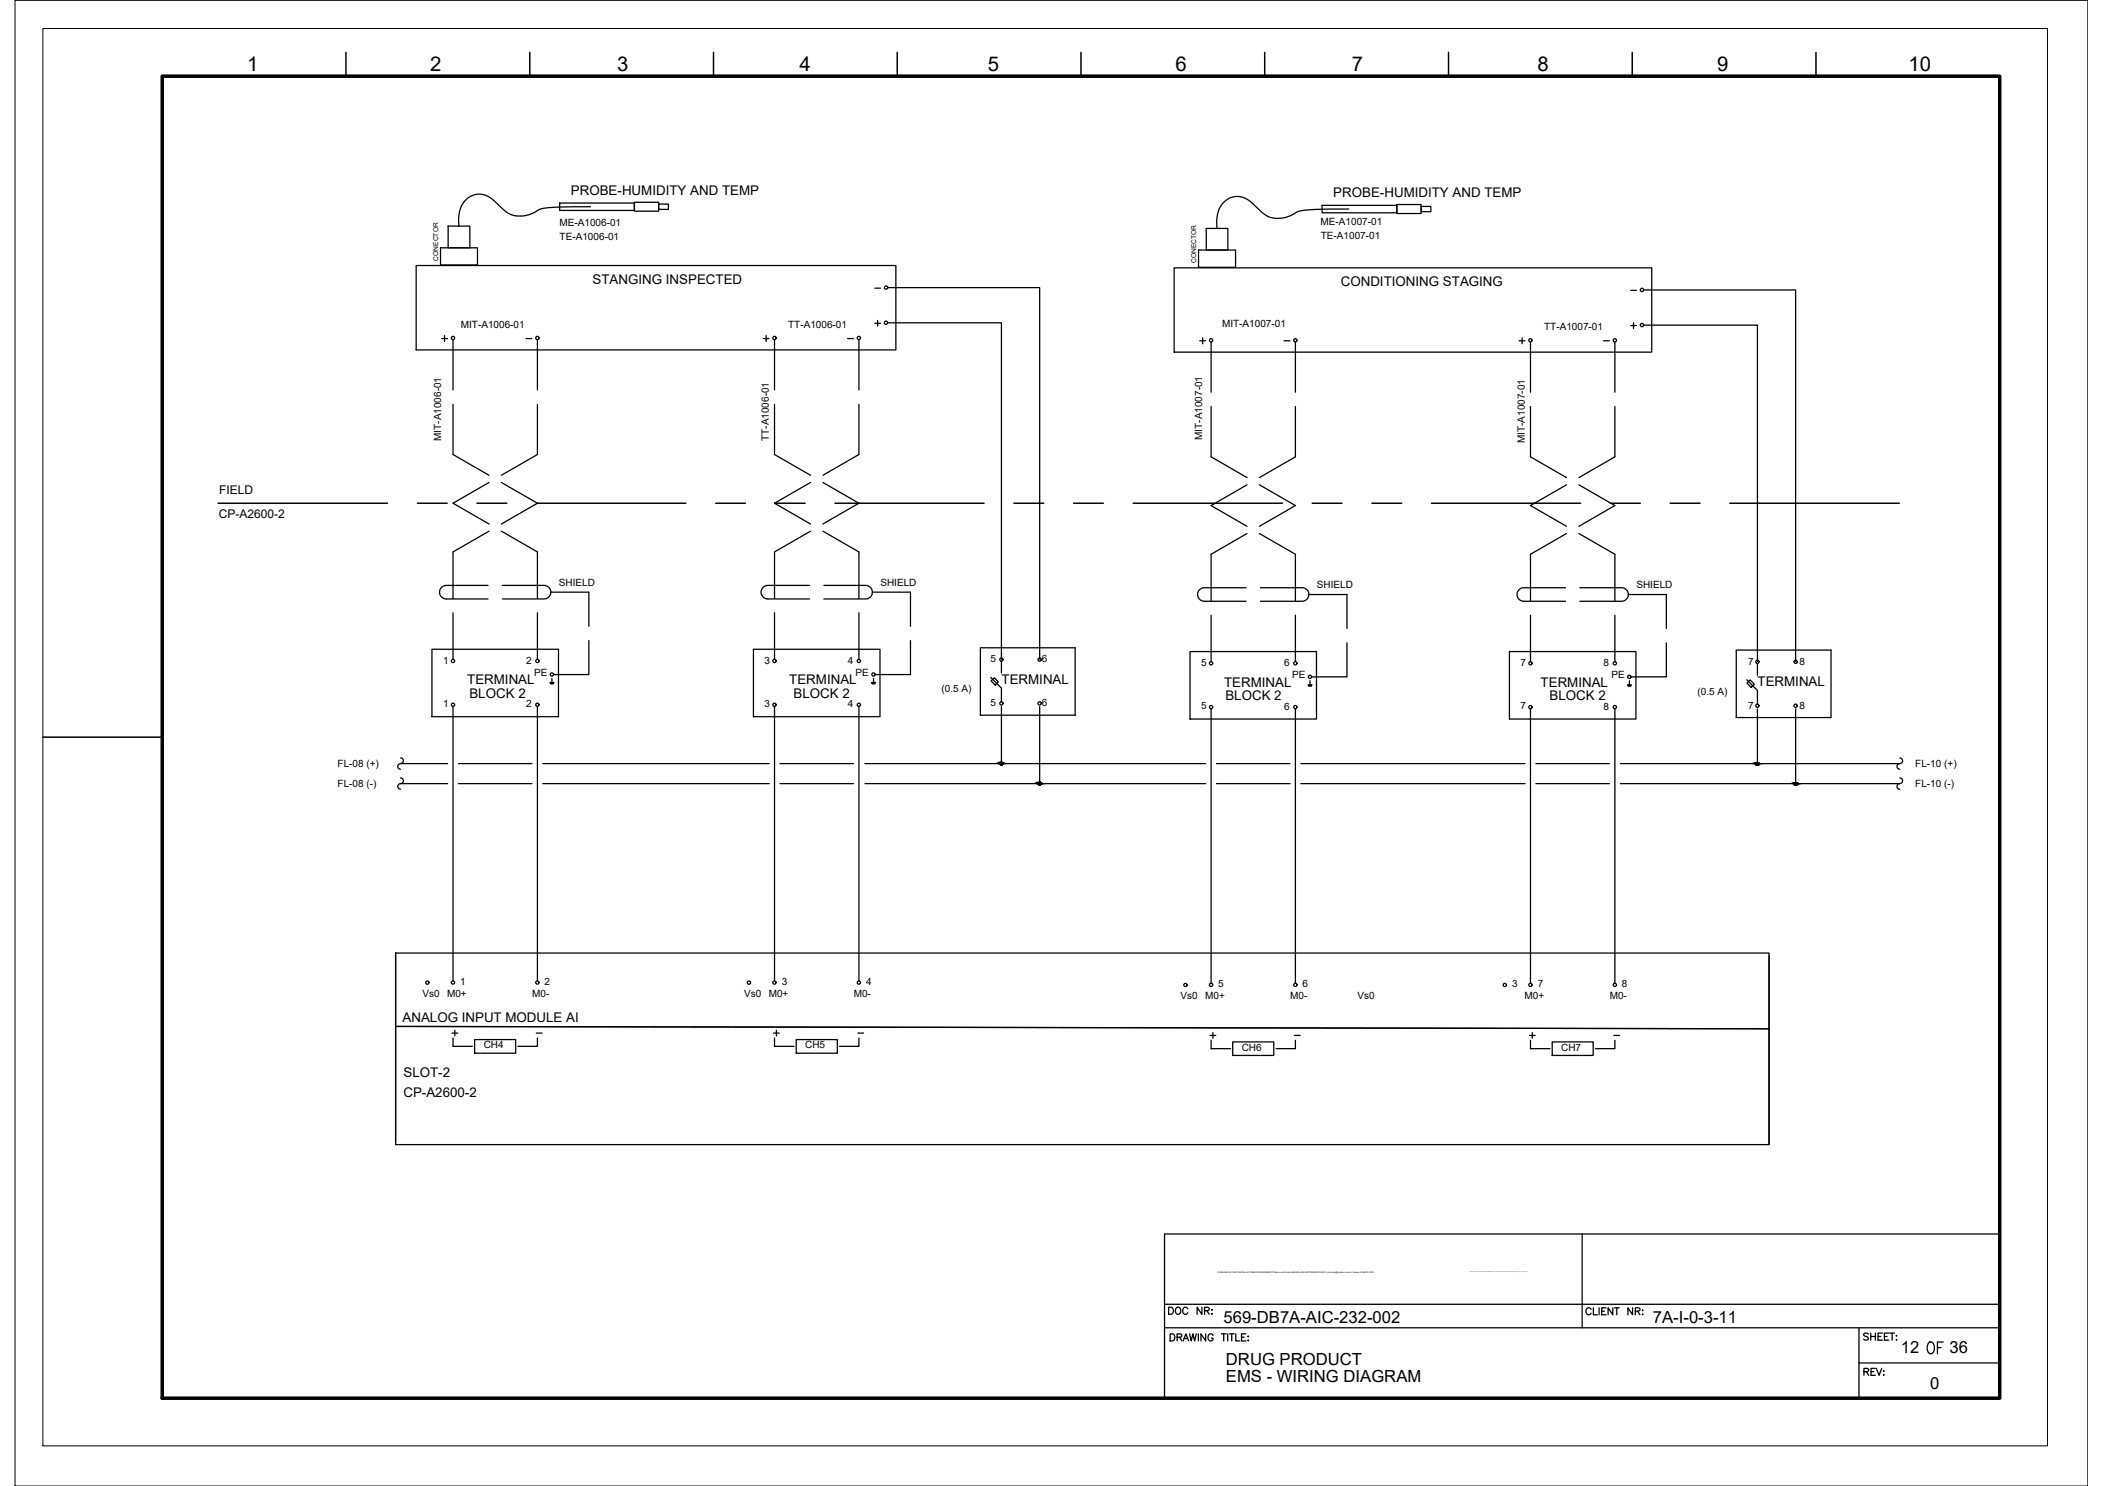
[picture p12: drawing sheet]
<svg xmlns="http://www.w3.org/2000/svg" width="420mm" height="297mm" viewBox="0 0 420 297" stroke-linecap="round" stroke-linejoin="round" font-family="sans-serif">
<defs><g id="words">
<text font-size="5.7" x="384.2" y="272">OF</text>
<text font-size="4.4" x="324.9" y="67">+</text>
<g font-size="4.1">
<text x="49.4" y="14.2">1</text>
<text x="86" y="14.2">2</text>
<text x="123.3" y="14.2">3</text>
<text x="159.8" y="14.2">4</text>
<text x="197.5" y="14.2">5</text>
<text x="235" y="14.2">6</text>
<text x="270.2" y="14.2">7</text>
<text x="307.3" y="14.2">8</text>
<text x="343.2" y="14.2">9</text>
<text x="381.5" y="14.2">10</text>
</g>
<g font-size="4">
<text x="87.5" y="69.5">+</text>
<text x="173.9" y="66.3">+</text>
<text x="238.8" y="69.8">+</text>
<text x="302.7" y="69.8">+</text>
<text x="89.6" y="208.1">+</text>
<text x="240.9" y="208.8">+</text>
<text x="304.8" y="208.8">+</text>
</g>
<g font-size="3.3">
<text x="244.6" y="264.4">569-DB7A-AIC-232-002</text>
<text x="330.4" y="264.5">7A-I-0-3-11</text>
<text x="245" y="272.9">DRUG PRODUCT</text>
<text x="379.9" y="270.5">12</text>
<text x="389.7" y="270.5">36</text>
<text x="245" y="276.3">EMS - WIRING DIAGRAM</text>
<text x="385.8" y="277.6">0</text>
</g>
<g font-size="2.7">
<text x="114.1" y="39">PROBE-HUMIDITY AND TEMP</text>
<text x="266.5" y="39.4">PROBE-HUMIDITY AND TEMP</text>
<text x="118.4" y="56.8">STANGING INSPECTED</text>
<text x="268" y="57.2">CONDITIONING STAGING</text>
<text x="93.4" y="136.8">TERMINAL</text>
<text x="157.8" y="136.8">TERMINAL</text>
<text x="200.2" y="136.7">TERMINAL</text>
<text x="244.7" y="137.3">TERMINAL</text>
<text x="308" y="137.3">TERMINAL</text>
<text x="351.3" y="137.1">TERMINAL</text>
<text x="93.8" y="139.4">BLOCK 2</text>
<text x="158.6" y="139.4">BLOCK 2</text>
<text x="244.9" y="139.9">BLOCK 2</text>
<text x="309.7" y="139.9">BLOCK 2</text>
<text x="80.5" y="204.3">ANALOG INPUT MODULE AI</text>
<text x="80.6" y="215.3">SLOT-2</text>
<text x="80.6" y="219.3">CP-A2600-2</text>
</g>
<g font-size="2.6">
<text x="173.9" y="58.9">-</text>
<text x="324.9" y="59.3">-</text>
<text x="104.4" y="68.8">-</text>
<text x="168.6" y="68.8">-</text>
<text x="255.8" y="69.5">-</text>
<text x="319.6" y="69.5">-</text>
<text x="106.2" y="207.8">-</text>
<text x="170.7" y="207.8">-</text>
<text x="257.9" y="208.1">-</text>
<text x="321.7" y="208.1">-</text>
</g>
<g font-size="2.4">
<text x="43.8" y="98.7">FIELD</text>
<text x="43.7" y="103.6">CP-A2600-2</text>
</g>
<g font-size="2">
<text x="111.8" y="45.3">ME-A1006-01</text>
<text x="111.9" y="47.9">TE-A1006-01</text>
<text x="264" y="45.1">ME-A1007-01</text>
<text x="264" y="47.8">TE-A1007-01</text>
<text x="92.1" y="65.5">MIT-A1006-01</text>
<text x="157.5" y="65.5">TT-A1006-01</text>
<text x="244.3" y="65.3">MIT-A1007-01</text>
<text x="308.7" y="66">TT-A1007-01</text>
<text x="88.2" y="88.1" transform="rotate(-90 88.2 88.1)">MIT-A1006-01</text>
<text x="153.7" y="88.1" transform="rotate(-90 153.7 88.1)">TT-A1006-01</text>
<text x="240.3" y="87.9" transform="rotate(-90 240.3 87.9)">MIT-A1007-01</text>
<text x="304.8" y="88.6" transform="rotate(-90 304.8 88.6)">MIT-A1007-01</text>
<text x="111.7" y="117.2">SHIELD</text>
<text x="176" y="117.2">SHIELD</text>
<text x="263.2" y="117.6">SHIELD</text>
<text x="327.1" y="117.6">SHIELD</text>
<text x="88.6" y="132.7">1</text>
<text x="105.2" y="132.7">2</text>
<text x="106.7" y="135.1">PE</text>
<text x="152.8" y="132.7">3</text>
<text x="169.4" y="132.7">4</text>
<text x="171" y="135.1">PE</text>
<text x="198" y="132.3">5</text>
<text x="208.3" y="132.3">6</text>
<text x="240.1" y="133.1">5</text>
<text x="256.7" y="133.1">6</text>
<text x="258.3" y="135.6">PE</text>
<text x="303.9" y="133.1">7</text>
<text x="320.5" y="133.1">8</text>
<text x="322.1" y="135.6">PE</text>
<text x="349.4" y="132.9">7</text>
<text x="359.7" y="132.9">8</text>
<text x="88.6" y="141.3">1</text>
<text x="105.2" y="141.4">2</text>
<text x="152.8" y="141.3">3</text>
<text x="169.4" y="141.4">4</text>
<text x="188.2" y="138.4">(0.5 A)</text>
<text x="198" y="141.1">5</text>
<text x="208.3" y="141.1">6</text>
<text x="240.1" y="141.8">5</text>
<text x="256.7" y="141.8">6</text>
<text x="303.9" y="141.8">7</text>
<text x="320.5" y="141.8">8</text>
<text x="339.3" y="138.9">(0.5 A)</text>
<text x="349.4" y="141.7">7</text>
<text x="359.7" y="141.7">8</text>
<text x="67.5" y="153.3">FL-08 (+)</text>
<text x="382.8" y="153.3">FL-10 (+)</text>
<text x="67.5" y="157.3">FL-08 (-)</text>
<text x="382.8" y="157.3">FL-10 (-)</text>
<text x="92" y="196.8">1</text>
<text x="108.8" y="196.8">2</text>
<text x="156.3" y="196.8">3</text>
<text x="173.1" y="196.8">4</text>
<text x="243.5" y="197.3">5</text>
<text x="260.4" y="197.3">6</text>
<text x="302.2" y="197.3">3</text>
<text x="307.4" y="197.3">7</text>
<text x="324.2" y="197.3">8</text>
<text x="84.5" y="199.3">Vs0</text>
<text x="89.4" y="199.3">M0+</text>
<text x="106.4" y="199.3">M0-</text>
<text x="148.7" y="199.3">Vs0</text>
<text x="153.6" y="199.3">M0+</text>
<text x="170.6" y="199.3">M0-</text>
<text x="236" y="199.8">Vs0</text>
<text x="240.9" y="199.7">M0+</text>
<text x="257.9" y="199.7">M0-</text>
<text x="271.3" y="199.8">Vs0</text>
<text x="304.7" y="199.7">M0+</text>
<text x="321.8" y="199.7">M0-</text>
<text x="96.7" y="209.6">CH4</text>
<text x="161" y="209.6">CH5</text>
<text x="248.2" y="210">CH6</text>
<text x="312.1" y="210">CH7</text>
</g>
<g font-size="1.3">
<text x="87.6" y="52.1" transform="rotate(-90 87.6 52.1)">CONECTOR</text>
<text x="239.1" y="52.6" transform="rotate(-90 239.1 52.6)">CONECTOR</text>
</g>
<text font-size=".4" x="243.3" y="254.4">P:\569-BAXALTA\01.ENG\03.AUTOMACAO\ANDAMENTO\Banco de Dados\569-B7A-INS-INSTRUMENTACAO_moliveira@tessler-com-br-Tessler-5164457.JPG</text>
</g></defs>
<!-- layer: I_DATA -->
<g fill="none" stroke="#000" stroke-width=".25">
<path d="M83.2 53.1h95.9v16.8h-95.9zM234.7 53.5h95.5v16.9h-95.5zM152.6 67.7h1.1M153.1 67.1v1.1M86.3 129.8h25.3v13.5h-25.3zM109.9 136.4h.8M110 136.6h.7M110.1 136.7h.5M110.3 135.6v.8M150.6 129.8h25.3v13.5h-25.3zM174.2 136.4h.8M174.3 136.6h.6"/>
<path d="M174.3 136.7h.6M174.6 135.6v.8M196 129.5h18.9v13.5h-18.9zM237.9 130.2h25.2v13.5h-25.2zM261.5 136.9h.8M261.5 137h.7M261.6 137.2h.5M261.9 136.1v.8M301.7 130.2h25.3v13.5h-25.3zM325.3 136.9h.8M325.4 137h.6M325.4 137.2h.6"/>
<path d="M325.7 136.1v.8M347 129.9h19v13.5h-19zM79.1 190.5v37.9M353.6 191v37.8M79.1 205.2l274.5 .4M90.6 209.2h3.8M94.9 207.8h8.2v2.7h-8.2zM107.4 207.5v1.7h-3.9M154.6 206.5h1.2M154.8 207.5v1.7h3.9M155.2 205.9v1.2M159.2 207.8h8.2v2.7h-8.2z"/>
<path d="M171.7 207.5v1.7h-3.9M242.1 209.6h3.9M246.4 208.3h8.2v2.7h-8.2zM258.9 207.9v1.7h-3.8M305.9 209.6h3.9M310.3 208.3h8.2v2.7h-8.2zM322.8 207.9v1.7h-3.9"/>
<circle cx="154.8" cy="67.6" r=".33"/>
<circle cx="90.5" cy="132.1" r=".33"/>
<circle cx="107.4" cy="132.1" r=".33"/>
<circle cx="110.3" cy="134.8" r=".33"/>
<circle cx="154.8" cy="132.1" r=".33"/>
<circle cx="171.7" cy="132.1" r=".33"/>
<circle cx="174.6" cy="134.8" r=".33"/>
<circle cx="200.2" cy="131.8" r=".33"/>
<circle cx="207.8" cy="131.8" r=".33"/>
<circle cx="242.1" cy="132.6" r=".33"/>
<circle cx="258.9" cy="132.6" r=".33"/>
<circle cx="261.8" cy="135.3" r=".33"/>
<circle cx="305.9" cy="132.6" r=".33"/>
<circle cx="322.8" cy="132.6" r=".33"/>
<circle cx="325.7" cy="135.3" r=".33"/>
<circle cx="351.3" cy="132.3" r=".33"/>
<circle cx="358.9" cy="132.3" r=".33"/>
<circle cx="90.5" cy="140.9" r=".33"/>
<circle cx="107.4" cy="140.9" r=".33"/>
<circle cx="154.8" cy="140.9" r=".33"/>
<circle cx="171.7" cy="140.9" r=".33"/>
<circle cx="200.2" cy="140.6" r=".33"/>
<circle cx="207.8" cy="140.6" r=".33"/>
<circle cx="242.1" cy="141.3" r=".33"/>
<circle cx="258.9" cy="141.3" r=".33"/>
<circle cx="305.9" cy="141.3" r=".33"/>
<circle cx="322.8" cy="141.3" r=".33"/>
<circle cx="351.3" cy="141.1" r=".33"/>
<circle cx="358.9" cy="141.1" r=".33"/>
<circle cx="85.4" cy="196.4" r=".33"/>
<circle cx="90.5" cy="196.4" r=".33"/>
<circle cx="107.4" cy="196.4" r=".33"/>
<circle cx="149.7" cy="196.4" r=".33"/>
<circle cx="154.8" cy="196.4" r=".33"/>
<circle cx="171.7" cy="196.4" r=".33"/>
<circle cx="237" cy="196.9" r=".33"/>
<circle cx="242.1" cy="196.9" r=".33"/>
<circle cx="258.9" cy="196.9" r=".33"/>
<circle cx="300.8" cy="196.9" r=".33"/>
<circle cx="305.9" cy="196.9" r=".33"/>
<circle cx="322.8" cy="196.9" r=".33"/>
</g>
<!-- layer: I_TABS -->
<g fill="none" stroke="#000" stroke-width=".25">
<path d="M90.6 67.9v10M107.4 67.9v10M154.8 67.9v10M171.7 67.9v10M242.1 68.4v10M258.9 68.4v10M305.9 68.4v10M322.8 68.4v10M90.6 80.8v10.1l7.1 4.1M97.7 96.4l-7.1 4.2 7.1 4.1M100.2 96.4l7.2 4.2-7.2 4.1M107.4 80.8v10.1l-7.2 4.1"/>
<path d="M154.8 80.8v10.1l7.2 4.1M162 96.4l-7.2 4.2 7.2 4.1M164.5 96.4l7.2 4.2-7.2 4.1M171.7 80.8v10.1l-7.2 4.1M242.1 81.3v10l7.2 4.2M249.3 96.9l-7.2 4.2 7.2 4.1M251.7 96.9l7.2 4.2-7.2 4.1M258.9 81.3v10l-7.2 4.2M305.9 81.3v10l7.2 4.2M313.1 96.9l-7.2 4.2 7.2 4.1M315.6 96.9l7.2 4.2-7.2 4.1M322.8 81.3v10l-7.2 4.2"/>
<path d="M97.6 117h-8.4a1.35 1.35 0 0 0-1.3 1.4 1.35 1.35 0 0 0 1.3 1.3h8.4M97.7 106.2l-7.1 4.1v9.3M100.2 106.2l7.2 4.1v9.3M100.4 117h8.4a1.35 1.35 0 0 1 1.3 1.4 1.35 1.35 0 0 1-1.3 1.3h-8.4M110.1 118.4h7.6v6.8M161.8 117h-8.3a1.35 1.35 0 0 0-1.4 1.4 1.35 1.35 0 0 0 1.4 1.3h8.3M162 106.2l-7.2 4.1v9.3M164.5 106.2l7.2 4.1v9.3M164.7 117h8.3a1.35 1.35 0 0 1 1.4 1.4 1.35 1.35 0 0 1-1.4 1.3h-8.3M174.4 118.4h7.6v6.8M249.1 117.5h-8.4a1.35 1.35 0 0 0-1.3 1.3 1.35 1.35 0 0 0 1.3 1.4h8.4M249.3 106.6l-7.2 4.2v9.3"/>
<path d="M251.7 106.6l7.2 4.2v9.3M251.9 117.5h8.4a1.35 1.35 0 0 1 1.3 1.3 1.35 1.35 0 0 1-1.3 1.4h-8.4M261.6 118.8h7.6v6.8M312.9 117.5h-8.3a1.35 1.35 0 0 0-1.4 1.3 1.35 1.35 0 0 0 1.4 1.4h8.3M313.1 106.6l-7.2 4.2v9.3M315.6 106.6l7.2 4.2v9.3M315.8 117.5h8.3a1.35 1.35 0 0 1 1.4 1.3 1.35 1.35 0 0 1-1.4 1.4h-8.3M325.5 118.8h7.6v6.8M90.6 122.5v9.3M107.4 122.5v9.3M117.7 128v6.8h-7M154.8 122.5v9.3"/>
<path d="M171.7 122.5v9.3M182 128v6.8h-7.1M242.1 123v9.3M258.9 123v9.3M269.2 128.5v6.8h-7M305.9 123v9.3M322.8 123v9.3M333.1 128.5v6.8h-7.1M80.1 151.5a.56 .56 0 0 1 .5 .6 .56 .56 0 0 1-.5 .5M80.1 152.6a.56 .56 0 0 0-.6 .6 .56 .56 0 0 0 .6 .6M80.1 155.5a.56 .56 0 0 1 .5 .6 .56 .56 0 0 1-.5 .5M80.1 156.6a.56 .56 0 0 0-.6 .6 .56 .56 0 0 0 .6 .6"/>
<path d="M90.6 141.2v54.9M107.4 141.2v54.9M154.8 141.2v54.9M171.7 141.2v54.9M242.1 141.7v54.8M258.9 141.7v54.8M305.9 141.7v54.8M322.8 141.7v54.8M379.7 151.5a.56 .56 0 0 1 .6 .6 .56 .56 0 0 1-.6 .5 .56 .56 0 0 0-.5 .6 .56 .56 0 0 0 .5 .6M379.7 155.5a.56 .56 0 0 1 .6 .6 .56 .56 0 0 1-.6 .5M379.7 156.6a.56 .56 0 0 0-.5 .6 .56 .56 0 0 0 .5 .6"/>
</g>
<!-- layer: 0 -->
<g fill="none" stroke="#000" stroke-width=".25">
<path d="M88.1 49.5h7.3v3.5h-7.3zM89.6 45.2h4.3v4.3h-4.3zM111.9 40.6h14.9v1.5h-14.9zM118 41.3h-4.5a18.5 18.5 0 0 0-5.9 .7 5.5 5.5 0 0 1-7.7-.8 5.7 5.7 0 0 0-3.9-2.4 4.5 4.5 0 0 0-4.3 4.9v1.5M126.8 40.4h4.9v1.8h-4.9zM131.7 40.8h1.9v1.1h-1.9zM177.4 57.5h30.4v74.3M239.6 50h7.4v3.4h-7.4zM241.1 45.7h4.3v4.3h-4.3zM264.3 41h14.9v1.5h-14.9zM269.6 41.8h-4.6a18.6 18.6 0 0 0-5.9 .6 5.4 5.4 0 0 1-7.7-.7 5.6 5.6 0 0 0-4.3-2.4 4.6 4.6 0 0 0-3.9 4.9l.1 1.5M279.2 40.9h4.9v1.8h-4.9z"/>
<path d="M284.1 41.3h1.9v1h-1.9zM328.5 58h30.4v74.3M177.4 64.5h22.8v67.3M328.5 65h22.8v67.3M80.1 152.6h9.4M80.1 156.6h9.4M91.6 152.6h14.7M91.6 156.6h14.7M108.5 152.6h45.2M108.5 156.6h45.2M155.9 152.6h14.7M155.9 156.6h14.7"/>
<path d="M172.9 152.6h68.1M172.9 156.6h68.1M200.2 141.2v11.4M207.8 141.2v15.4M243.2 152.6h14.7M243.2 156.6h14.7M260 152.6h44.8M260 156.6h44.8M307 152.6h14.7M307 156.6h14.7M323.9 152.6h55.9M323.9 156.6h55.9"/>
<path d="M351.3 141.7v11M358.9 141.7v15M79.1 190.5h274.5v38.3h-274.5z"/>
<circle cx="200.2" cy="152.6" r=".29"/>
<circle cx="207.8" cy="156.6" r=".29"/>
<circle cx="351.3" cy="152.7" r=".29"/>
<circle cx="358.9" cy="156.7" r=".29"/>
</g>
<!-- layer: EI-CTRL -->
<path d="M198 135.4l2.2 2.1v2.8M198.1 136.1l.6-.6 .9 .8-.7 .6zM200.2 132.2v2.3M349.1 135.9l2.2 2.1v2.7M349.2 136.6l.6-.7 .9 .9-.7 .6zM351.3 132.6v2.4" fill="none" stroke="#000" stroke-width=".25"/>
<!-- layer: G-TTLB-TTLB -->
<path d="M32.4 15.2h367.3v264.3h-367.3z" fill="none" stroke="#000" stroke-width=".7"/>
<!-- layer: G-TTLB-OTLN -->
<path d="M8.6 5.7h400.7v283.3h-400.7z" fill="none" stroke="#000" stroke-width=".2"/>
<!-- layer: G-TTLB-INDX -->
<path d="M69.2 10.5v4.7M105.9 10.5v4.7M142.6 10.5v4.7M179.3 10.5v4.7M216.1 10.5v4.7M252.8 10.5v4.7M289.5 10.5v4.7M326.3 10.5v4.7M363 10.5v4.7M8.6 147.3h23.8" fill="none" stroke="#000" stroke-width=".3"/>
<!-- layer: LGSP IA4$0$LG_PLOT -->
<path d="M316.3 246.7v18.7M232.8 279.5h166.9M232.8 260.7h166.9M232.8 265.4h166.9M371.6 272.4h28.1M371.6 265.4v14.1" fill="none" stroke="#000" stroke-width=".25"/>
<!-- layer: LG_PLOT -->
<g fill="none" stroke="#000" stroke-width=".25">
<path d="M399.7 246.7h-166.9v32.8M233.6 261.3h.5a.75 .75 0 0 1 .5 .7 .75 .75 0 0 1-.5 .7h-.5zM233.9 266.6h.5a.76 .76 0 0 1 .4 .7 .76 .76 0 0 1-.4 .7h-.5zM235.2 261.4a.66 .66 0 0 1 .8 .6 .66 .66 0 0 1-.8 .6l-.2-.4v-.4zM235.3 267.3l.8-.1 .1-.2v-.3l-.9-.1v1.4M235.8 267.3l.4 .7M236.5 268l.5-1.4 .6 1.4M236.7 267.6h.7M237.4 261.6a.52 .52 0 0 0-.6-.3 .52 .52 0 0 0-.4 .5v.4a.52 .52 0 0 0 .4 .5 .52 .52 0 0 0 .6-.3M237.8 266.6l.3 1.4 .3-1.4 .4 1.4 .3-1.4M239.5 266.6v1.4M240.2 261.3v1.4l-.9-1.4v1.4"/>
<path d="M240.8 262l.8-.1v-.5l-.8-.1v1.4M241 266.6v1.4l-.9-1.4v1.4M241.2 262l.5 .7M242.2 261.8h.1zM242.2 262.6h.1zM242.5 267a.51 .51 0 0 0-.6-.4 .51 .51 0 0 0-.4 .6v.3a.5 .5 0 0 0 .5 .5 .5 .5 0 0 0 .5-.5h-.4M244.1 266.6h1M244.6 266.6v1.4M245.4 266.6v1.4M245.7 266.6h1M246.2 266.6v1.4M247 266.6v1.4h.8"/>
<path d="M248.2 267.3h.5M249 266.6h-.8v1.4h.8M249.4 267.2h.2zM249.4 268h.2zM318 261.8a.52 .52 0 0 0-.6-.4 .52 .52 0 0 0-.4 .5v.4a.53 .53 0 0 0 .4 .5 .53 .53 0 0 0 .6-.3M318.5 261.4v1.4h.8M319.6 261.4v1.4M320.2 262.1h.5M321 261.4h-.8v1.4h.8M322.4 261.4v1.4l-1-1.4v1.4M322.7 261.4h1M323.2 261.4v1.4"/>
<path d="M326.3 261.4v1.4l-.9-1.4v1.4M326.9 262.1l.8-.1 .1-.2-.1-.3-.8-.1v1.4M327.3 262.1l.5 .7M328.3 261.9h.1zM328.3 262.7h.1zM372.6 274.2l.8-.1 .1-.3-.3-.3h-.6v1.4M373 274.2l.5 .7M373.4 266.7a.52 .52 0 0 0-.5-.2 .52 .52 0 0 0-.4 .3l.3 .3 .5 .2 .1 .4a.59 .59 0 0 1-.9 0M373.9 266.5v1.4M373.9 267.2h1M374 274.2h.5M374.9 273.5h-.9v1.4h.9"/>
<path d="M374.9 266.5v1.4M375.1 273.5l.5 1.4 .5-1.4M375.4 267.2h.5M376.3 266.5h-.9v1.4h.9M376.5 274.1h.1zM376.5 274.9h.1zM376.7 267.2h.5M377.5 266.5h-.8v1.4h.8M377.7 266.5h1M378.2 266.5v1.4M379 267h.2zM379 267.8h.2z"/>
</g>
<!-- layer: 0 -->
<g fill="#000" stroke="#000" stroke-width=".2">
<path d="M200.1 152.4h.1zM207.7 156.4h.1zM351.2 152.4h.1zM358.8 156.4h.1z"/>
<path d="M200.1 152.4h.1zM200 152.4h.2z"/>
<path d="M200 152.4h.2zM200 152.4h.2z"/>
<path d="M200 152.4l.2 .1zM200 152.4l.2 .1z"/>
<path d="M199.9 152.5h.3zM199.9 152.5h.3z"/>
<path d="M199.9 152.5l.3 .1zM199.9 152.5l.3 .1z"/>
<path d="M199.9 152.6h.3zM199.9 152.6h.3z"/>
<path d="M200.1 152.9h.2zM200.1 152.9h.1z"/>
<path d="M200.2 152.4h.1zM200.2 152.4h.1z"/>
<path d="M200.2 152.4h.1zM200.2 152.4h.1z"/>
<path d="M200 152.9h.3zM200 152.9h.3z"/>
<path d="M200.2 152.4h.2zM200.2 152.4h.2z"/>
<path d="M200 152.9h.3zM200 152.9h.3z"/>
<path d="M200.2 152.4l.2 .1zM200.2 152.4l.2 .1z"/>
<path d="M200 152.8h.4zM200 152.8l.3 .1z"/>
<path d="M200.2 152.5h.2zM200.2 152.5h.2z"/>
<path d="M199.9 152.8h.5zM199.9 152.8h.5z"/>
<path d="M200.2 152.5l.2 .1zM200.2 152.5l.2 .1z"/>
<path d="M200.2 152.6h.3zM200.2 152.6h.3z"/>
<path d="M199.9 152.7h.5zM199.9 152.7h.5z"/>
<path d="M199.9 152.7h.5zM199.9 152.7l.5 .1z"/>
<path d="M199.9 152.6h.6zM199.9 152.6l.5 .1z"/>
<path d="M207.7 156.4h.1zM207.7 156.4h.1z"/>
<path d="M207.7 156.4h.1zM207.7 156.4h.1z"/>
<path d="M207.6 156.4l.2 .1zM207.6 156.4l.2 .1z"/>
<path d="M207.6 156.5h.2zM207.6 156.5h.2z"/>
<path d="M207.6 156.5l.2 .1zM207.6 156.5l.2 .1z"/>
<path d="M207.5 156.6h.3zM207.5 156.6h.3z"/>
<path d="M207.8 156.3l.1 .1zM207.8 156.3l.1 .1z"/>
<path d="M207.7 156.9h.2zM207.7 156.9h.1z"/>
<path d="M207.8 156.4h.2zM207.8 156.4h.2z"/>
<path d="M207.7 156.9h.2zM207.7 156.9h.2z"/>
<path d="M207.8 156.4h.2zM207.8 156.4h.2z"/>
<path d="M207.6 156.9h.4zM207.6 156.9h.3z"/>
<path d="M207.8 156.4l.3 .1zM207.8 156.4l.3 .1z"/>
<path d="M207.6 156.8h.4zM207.6 156.8l.4 .1z"/>
<path d="M207.8 156.5h.3zM207.8 156.5h.3z"/>
<path d="M207.6 156.8h.5zM207.6 156.8h.4z"/>
<path d="M207.8 156.5l.3 .1zM207.8 156.5l.3 .1z"/>
<path d="M207.5 156.7h.6zM207.5 156.7l.6 .1z"/>
<path d="M207.8 156.6h.3zM207.8 156.6h.3z"/>
<path d="M207.5 156.6l.6 .1zM207.5 156.6l.6 .1z"/>
<path d="M207.5 156.7h.6zM207.5 156.7h.6z"/>
<path d="M351.2 152.4l.1 .1zM351.1 152.5h.2z"/>
<path d="M351.1 152.5h.2zM351.1 152.5h.2z"/>
<path d="M351.1 152.5l.2 .1zM351.1 152.5l.2 .1z"/>
<path d="M351 152.6h.3zM351 152.6h.3z"/>
<path d="M351 152.6l.3 .1zM351 152.6l.3 .1z"/>
<path d="M351 152.7h.3zM351 152.7h.3z"/>
<path d="M351.3 152.4h.1zM351.3 152.4h.1z"/>
<path d="M351.2 153h.1zM351.2 153h.1z"/>
<path d="M351.3 152.4l.1 .1zM351.3 152.4l.1 .1z"/>
<path d="M351.1 153h.3zM351.1 153h.2z"/>
<path d="M351.3 152.5h.2zM351.3 152.5h.2z"/>
<path d="M351.1 152.9h.4zM351.1 152.9l.3 .1z"/>
<path d="M351.3 152.5l.2 .1zM351.3 152.5l.2 .1z"/>
<path d="M351 152.9h.5zM351 152.9h.5z"/>
<path d="M351.3 152.6h.2zM351.3 152.6h.2z"/>
<path d="M351 152.9h.5zM351 152.9h.5z"/>
<path d="M351.3 152.6l.3 .1zM351.3 152.6l.3 .1z"/>
<path d="M351 152.8h.5zM351 152.8l.5 .1z"/>
<path d="M351.3 152.7h.3zM351.3 152.7h.3z"/>
<path d="M351 152.7l.6 .1zM351 152.7l.6 .1z"/>
<path d="M351 152.8h.6zM351 152.8h.5z"/>
<path d="M358.8 156.4l.1 .1zM358.8 156.5h.1z"/>
<path d="M358.8 156.5h.1zM358.7 156.5h.2z"/>
<path d="M358.7 156.5h.2zM358.7 156.5h.2z"/>
<path d="M358.7 156.5l.2 .1zM358.7 156.5l.2 .1z"/>
<path d="M358.6 156.6h.3zM358.6 156.6h.3z"/>
<path d="M358.6 156.6l.3 .1zM358.6 156.6l.3 .1z"/>
<path d="M358.8 157h.2zM358.8 157h.1z"/>
<path d="M358.9 156.4h.1zM358.9 156.4h.1z"/>
<path d="M358.9 156.4l.2 .1zM358.9 156.4l.2 .1z"/>
<path d="M358.8 157h.3zM358.8 157h.2z"/>
<path d="M358.9 156.5h.2zM358.9 156.5h.2z"/>
<path d="M358.8 156.9h.3zM358.8 156.9l.3 .1z"/>
<path d="M358.9 156.5h.3zM358.9 156.5h.3z"/>
<path d="M358.7 156.9h.4zM358.7 156.9h.4z"/>
<path d="M358.9 156.5l.3 .1zM358.9 156.5l.3 .1z"/>
<path d="M358.7 156.9h.5zM358.7 156.9h.4z"/>
<path d="M358.9 156.6h.3zM358.9 156.6h.3z"/>
<path d="M358.9 156.6l.3 .1zM358.9 156.6l.3 .1z"/>
<path d="M358.6 156.8h.6zM358.6 156.8h.6z"/>
<path d="M358.6 156.8h.6zM358.6 156.8l.6 .1z"/>
<path d="M358.6 156.7h.6zM358.6 156.7l.6 .1z"/>
</g>
<!-- layer: I_LIMIT_LINE -->
<g fill="none" stroke="#000" stroke-width=".3">
<path d="M43.6 100.6h33.8M83.4 100.6h6M95.3 100.6h6M107.3 100.6h29.8M143 100.6h6M155 100.6h5.9M166.9 100.6h29.8M202.7 100.6h5.9M214.6 100.6h6M226.5 100.6h29.8M262.3 100.6h5.9M274.2 100.6h6"/>
<path d="M286.1 100.6h29.9M321.9 100.6h6M333.8 100.6h6M345.8 100.6h33.8"/>
</g>
<!-- layer: 0 -->
<path d="M3 .1h414.3v296.9h-414.3z" fill="none" stroke="#000" stroke-width=".2"/>
<use href="#words"/>
</svg>
